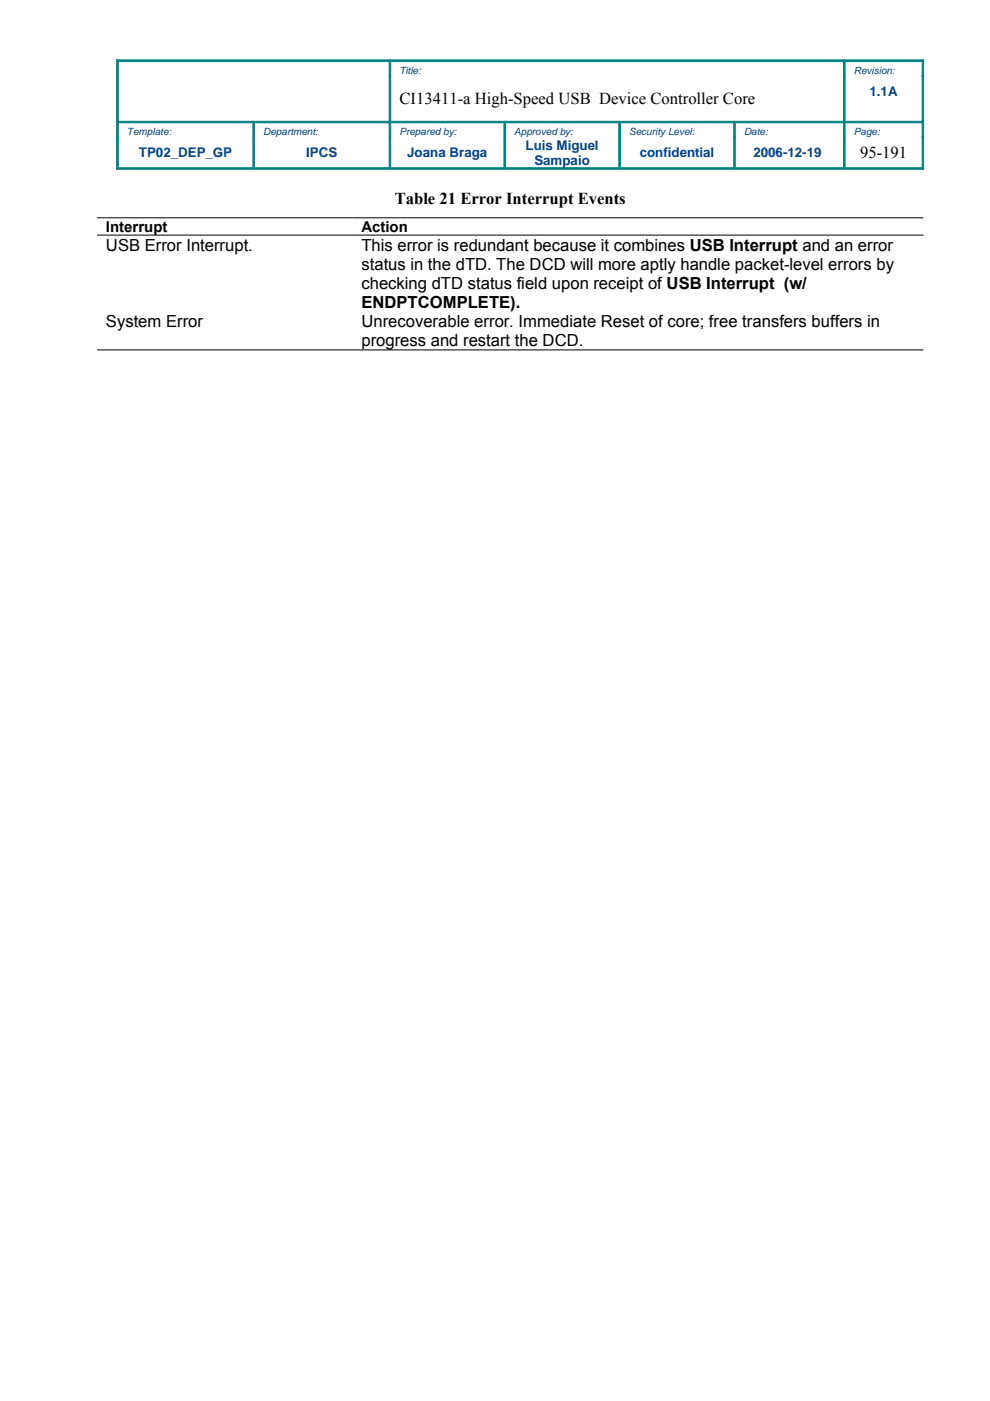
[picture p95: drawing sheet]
<svg xmlns="http://www.w3.org/2000/svg" width="210mm" height="297mm" viewBox="0 0 210 297" stroke-linecap="round" stroke-linejoin="round" font-family="sans-serif">
<defs><g id="words">
<g font-size="3.5">
<text x="84.7" y="22.2">CI13411-a High-Speed USB Device Controller Core</text>
<text x="182.4" y="33.5">95-191</text>
<text x="83.7" y="43.3">Table 21 Error Interrupt Events</text>
<text x="22.5" y="53.2">USB Error Interrupt.</text>
<text x="76.6" y="53.2">This error is redundant because it combines USB Interrupt and an error</text>
<text x="76.6" y="57.2">status in the dTD. The DCD will more aptly handle packet-level errors by</text>
<text x="76.6" y="61.3">checking dTD status field upon receipt of USB Interrupt (w/</text>
<text x="76.6" y="65.3">ENDPTCOMPLETE).</text>
<text x="22.5" y="69.4">System Error</text>
<text x="76.6" y="69.4">Unrecoverable error. Immediate Reset of core; free transfers buffers in</text>
<text x="76.6" y="73.4">progress and restart the DCD.</text>
</g>
<g font-size="3.2">
<text x="22.5" y="49.2">Interrupt</text>
<text x="76.6" y="49.2">Action</text>
</g>
<g font-size="2.8" fill="#004186">
<text x="184.4" y="20.3">1.1A</text>
<text x="29.5" y="33.3">TP02_DEP_GP</text>
<text x="64.9" y="33.3">IPCS</text>
<text x="86.4" y="33.3">Joana Braga</text>
<text x="111.4" y="31.7">Luis Miguel</text>
<text x="113.3" y="35">Sampaio</text>
<text x="135.6" y="33.3">confidential</text>
<text x="159.7" y="33.3">2006-12-19</text>
</g>
<g font-size="2.1" fill="#004186">
<text x="84.7" y="15.6">Title:</text>
<text x="181" y="15.6">Revision:</text>
<text x="26.9" y="28.6">Template:</text>
<text x="55.8" y="28.6">Department:</text>
<text x="84.7" y="28.6">Prepared by:</text>
<text x="109" y="28.6">Approved by:</text>
<text x="133.4" y="28.6">Security Level:</text>
<text x="157.8" y="28.6">Date:</text>
<text x="181" y="28.6">Page:</text>
</g>
</g></defs>
<g fill="#008080" stroke="#008080" stroke-width=".21">
<path d="M179 12.7h16.8v.4h-16.8z" fill-rule="evenodd"/>
<path d="M24.7 12.7h58v.4h-58z" fill-rule="evenodd"/>
<path d="M82.7 12.7h96.3v.4h-96.3z" fill-rule="evenodd"/>
<path d="M179 25.7h16.5v.3h-16.5z" fill-rule="evenodd"/>
<path d="M53.8 25.7h28.9v.3h-28.9z" fill-rule="evenodd"/>
<path d="M155.7 25.7h23.3v.3h-23.3z" fill-rule="evenodd"/>
<path d="M25.1 25.7h28.7v.3h-28.7z" fill-rule="evenodd"/>
<path d="M82.7 25.7h24.3v.3h-24.3z" fill-rule="evenodd"/>
<path d="M107 25.7h24.4v.3h-24.4z" fill-rule="evenodd"/>
<path d="M131.4 25.7h24.3v.3h-24.3z" fill-rule="evenodd"/>
<path d="M179 35.6h16.8v.3h-16.8z" fill-rule="evenodd"/>
<path d="M24.7 35.6h29.1v.3h-29.1z" fill-rule="evenodd"/>
<path d="M53.8 35.6h28.9v.3h-28.9z" fill-rule="evenodd"/>
<path d="M82.7 35.6h24.3v.3h-24.3z" fill-rule="evenodd"/>
<path d="M107 35.6h24.4v.3h-24.4z" fill-rule="evenodd"/>
<path d="M131.4 35.6h24.3v.3h-24.3z" fill-rule="evenodd"/>
<path d="M155.7 35.6h23.3v.3h-23.3z" fill-rule="evenodd"/>
<path d="M24.7 29.1h.4v6.8h-.4z" fill-rule="evenodd"/>
<path d="M24.7 12.7h.4v13h-.4z" fill-rule="evenodd"/>
<path d="M24.7 25.7h.4v3.4h-.4z" fill-rule="evenodd"/>
<path d="M53.6 26.1h.3v3h-.3z" fill-rule="evenodd"/>
<path d="M53.6 29.1h.3v6.4h-.3z" fill-rule="evenodd"/>
<path d="M82.5 16.1h.3v9.6h-.3z" fill-rule="evenodd"/>
<path d="M82.5 13.1h.3v3h-.3z" fill-rule="evenodd"/>
<path d="M82.5 25.7h.3v3.4h-.3z" fill-rule="evenodd"/>
<path d="M82.5 29.1h.3v6.4h-.3z" fill-rule="evenodd"/>
<path d="M106.9 26.1h.3v3h-.3z" fill-rule="evenodd"/>
<path d="M106.9 29.1h.3v6.4h-.3z" fill-rule="evenodd"/>
<path d="M131.2 26.1h.4v3h-.4z" fill-rule="evenodd"/>
<path d="M131.2 29.1h.4v6.4h-.4z" fill-rule="evenodd"/>
<path d="M155.6 26.1h.3v3h-.3z" fill-rule="evenodd"/>
<path d="M155.6 29.1h.3v6.4h-.3z" fill-rule="evenodd"/>
<path d="M178.9 13.1h.3v3h-.3z" fill-rule="evenodd"/>
<path d="M178.9 16.1h.3v9.6h-.3z" fill-rule="evenodd"/>
<path d="M178.9 25.7h.3v3.4h-.3z" fill-rule="evenodd"/>
<path d="M178.9 29.1h.3v6.4h-.3z" fill-rule="evenodd"/>
<path d="M195.5 29.1h.3v6.8h-.3z" fill-rule="evenodd"/>
<path d="M195.5 16.1h.3v9.6h-.3z" fill-rule="evenodd"/>
<path d="M195.5 12.7h.3v3.4h-.3z" fill-rule="evenodd"/>
<path d="M195.5 25.7h.3v3.4h-.3z" fill-rule="evenodd"/>
</g>
<path d="M20.6 46.2h175.2M20.6 49.8h175.2M20.6 74.2h175.2" fill="none" stroke="#000" stroke-width=".21"/>
<use href="#words"/>
</svg>
